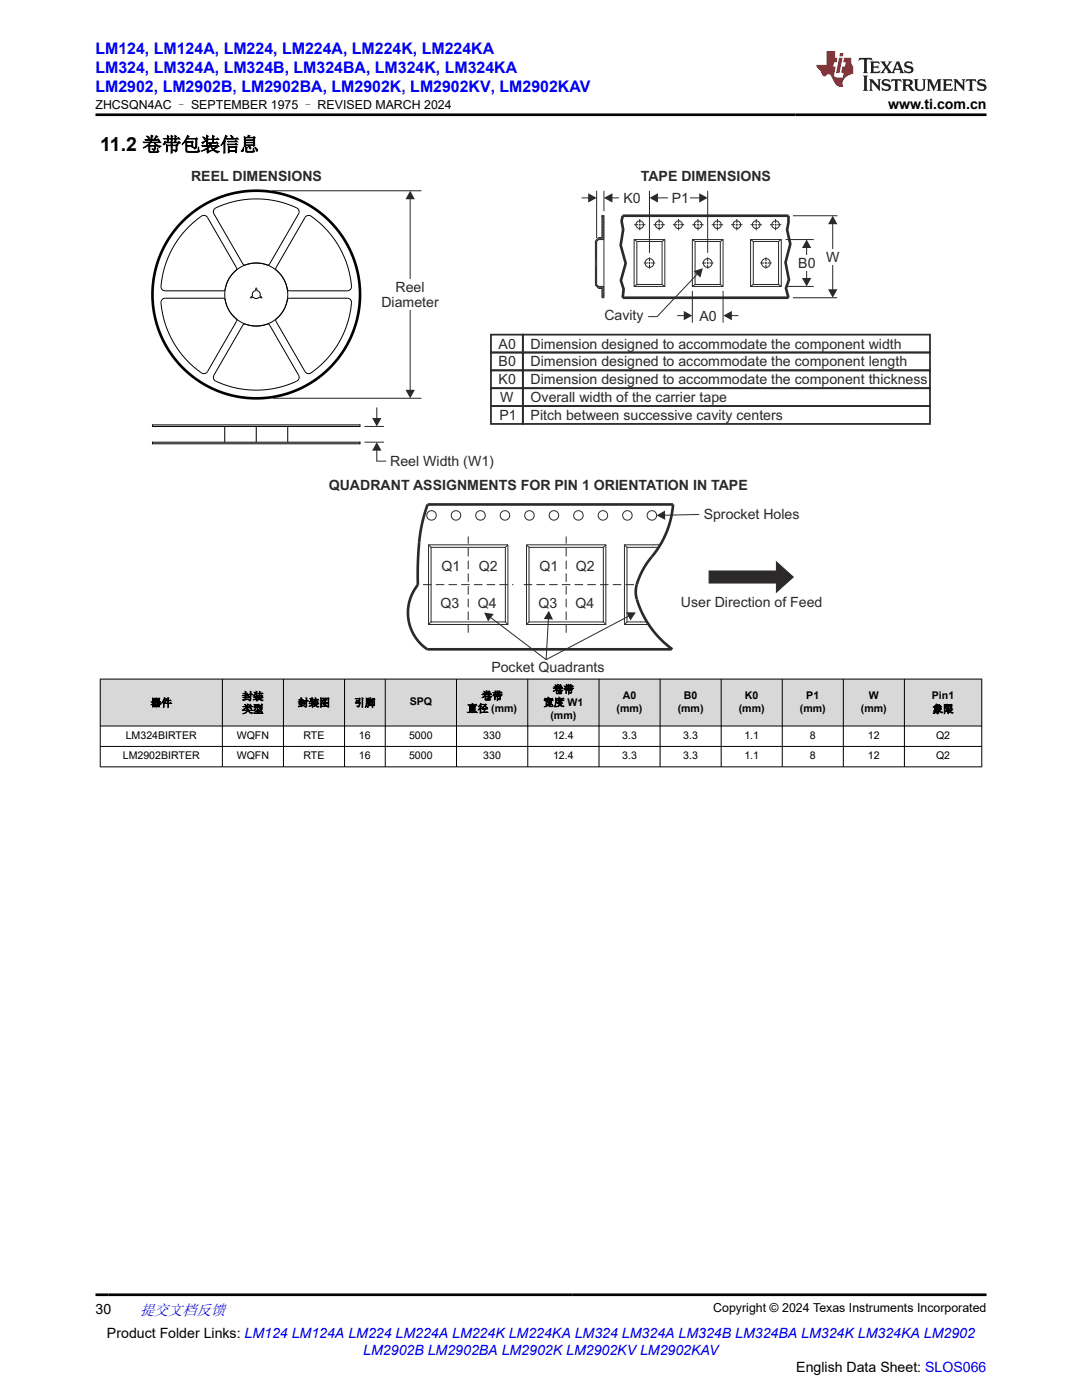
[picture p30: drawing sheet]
<svg xmlns="http://www.w3.org/2000/svg" width="216mm" height="279mm" viewBox="0 0 216 279" stroke-linecap="round" stroke-linejoin="round" font-family="sans-serif">
<defs><g id="words">
<text font-size="3.9" x="20" y="30.2">11.2 卷带包装信息</text>
<g font-size="3.2" fill="#00f">
<text x="19.1" y="10.7">LM124, LM124A, LM224, LM224A, LM224K, LM224KA</text>
<text x="19.1" y="14.5">LM324, LM324A, LM324B, LM324BA, LM324K, LM324KA</text>
<text x="19.1" y="18.3">LM2902, LM2902B, LM2902BA, LM2902K, LM2902KV, LM2902KAV</text>
</g>
<text font-size="3" fill="#00f" x="27.9" y="262.4">提交文档反馈</text>
<g font-size="2.8">
<text x="177.2" y="21.7">www.ti.com.cn</text>
<text x="19.1" y="262.1">30</text>
<text x="21.4" y="266.9">Product Folder Links: LM124 LM124A LM224 LM224A LM224K LM224KA LM324 LM324A LM324B LM324BA LM324K LM324KA LM2902</text>
<text x="158.9" y="273.7">English Data Sheet: SLOS066</text>
</g>
<g font-size="2.8" fill="#2b292a">
<text x="38.1" y="36">REEL DIMENSIONS</text>
<text x="124.4" y="40.5">K0</text>
<text x="127.9" y="36">TAPE DIMENSIONS</text>
<text x="134.1" y="40.5">P1</text>
<text x="159.3" y="53.5">B0</text>
<text x="164.8" y="52.3">W</text>
<text x="78.9" y="58.2">Reel</text>
<text x="76.1" y="61.3">Diameter</text>
<text x="120.6" y="63.9">Cavity</text>
<text x="139.6" y="64">A0</text>
<text x="99.5" y="69.6">A0</text>
<text x="105.9" y="69.6">Dimension designed to accommodate the component width</text>
<text x="99.5" y="73.1">B0</text>
<text x="99.5" y="76.7">K0</text>
<text x="105.9" y="73.1">Dimension designed to accommodate the component length</text>
<text x="105.9" y="76.7">Dimension designed to accommodate the component thickness</text>
<text x="99.7" y="83.8">P1</text>
<text x="99.8" y="80.3">W</text>
<text x="105.9" y="80.2">Overall width of the carrier tape</text>
<text x="105.9" y="83.8">Pitch between successive cavity centers</text>
<text x="77.9" y="93">Reel Width (W1)</text>
<text x="65.6" y="97.8">QUADRANT ASSIGNMENTS FOR PIN 1 ORIENTATION IN TAPE</text>
<text x="140.4" y="103.5">Sprocket Holes</text>
<text x="88.1" y="113.9">Q1</text>
<text x="95.5" y="113.9">Q2</text>
<text x="107.6" y="113.9">Q1</text>
<text x="114.9" y="113.9">Q2</text>
<text x="87.9" y="121.4">Q3</text>
<text x="95.4" y="121.4">Q4</text>
<text x="107.4" y="121.4">Q3</text>
<text x="114.9" y="121.4">Q4</text>
<text x="135.9" y="121.2">User Direction of Feed</text>
<text x="98" y="134.2">Pocket Quadrants</text>
</g>
<text font-size="2.8" fill="#00f" x="72.5" y="270.3">LM2902B LM2902BA LM2902K LM2902KV LM2902KAV</text>
<g font-size="2.5">
<text x="19" y="21.8">ZHCSQN4AC – SEPTEMBER 1975 – REVISED MARCH 2024</text>
<text x="142.3" y="261.8">Copyright © 2024 Texas Instruments Incorporated</text>
</g>
<g font-size="2.1">
<text x="30.1" y="141">器件</text>
<text x="48.4" y="139.7">封装</text>
<text x="48.4" y="142.2">类型</text>
<text x="59.5" y="141">封装图</text>
<text x="70.7" y="141">引脚</text>
<text x="81.7" y="140.8">SPQ</text>
<text x="93.2" y="142.1">直径 (mm)</text>
<text x="96.1" y="139.6">卷带</text>
<text x="108.4" y="140.9">宽度 W1</text>
<text x="109.8" y="143.4">(mm)</text>
<text x="110.3" y="138.3">卷带</text>
<text x="123" y="142">(mm)</text>
<text x="124.3" y="139.5">A0</text>
<text x="135.2" y="142">(mm)</text>
<text x="136.5" y="139.5">B0</text>
<text x="147.4" y="142">(mm)</text>
<text x="148.6" y="139.5">K0</text>
<text x="159.6" y="142">(mm)</text>
<text x="160.9" y="139.5">P1</text>
<text x="171.8" y="142">(mm)</text>
<text x="173.4" y="139.5">W</text>
<text x="185.9" y="139.5">Pin1</text>
<text x="186.1" y="142.2">象限</text>
<text x="25.1" y="147.5">LM324BIRTER</text>
<text x="47.2" y="147.5">WQFN</text>
<text x="60.6" y="147.5">RTE</text>
<text x="71.6" y="147.5">16</text>
<text x="81.6" y="147.5">5000</text>
<text x="96.4" y="147.5">330</text>
<text x="110.4" y="147.5">12.4</text>
<text x="124.2" y="147.5">3.3</text>
<text x="136.3" y="147.5">3.3</text>
<text x="148.5" y="147.5">1.1</text>
<text x="161.6" y="147.5">8</text>
<text x="173.2" y="147.5">12</text>
<text x="186.8" y="147.5">Q2</text>
<text x="24.5" y="151.6">LM2902BIRTER</text>
<text x="47.2" y="151.6">WQFN</text>
<text x="60.6" y="151.6">RTE</text>
<text x="71.6" y="151.6">16</text>
<text x="81.6" y="151.6">5000</text>
<text x="96.4" y="151.6">330</text>
<text x="110.4" y="151.6">12.4</text>
<text x="124.2" y="151.6">3.3</text>
<text x="136.3" y="151.6">3.3</text>
<text x="148.5" y="151.6">1.1</text>
<text x="161.6" y="151.6">8</text>
<text x="173.2" y="151.6">12</text>
<text x="186.8" y="151.6">Q2</text>
</g>
</g></defs>
<path d="M98 66.8h6.3v3.5h-6.3zM98 70.3h6.3v3.6h-6.3zM98 73.9h6.3v3.6h-6.3z" fill="none" stroke="#2b292a" stroke-width=".35"/>
<path d="M81.8 39.6v38.3" fill="none" stroke="#2b292a" stroke-width=".2"/>
<g fill="#2b292a">
<path d="M80.9 77.8h1.9l-1 1.7z"/>
<path d="M81.8 38.1l1 1.7h-1.9z"/>
</g>
<circle cx="51.1" cy="58.8" r="20.7" fill="none" stroke="#000" stroke-width=".53"/>
<g fill="none" stroke="#000" stroke-width=".2">
<path d="M32.4 59.8l.6-.3h11.6a.82 .82 0 0 1 .5 1l.5 1.4 1 1.3a.8 .8 0 0 1 .6 .9l-5.8 10.1-.4 .3h-.6l-1.7-1.2-1.5-1.5-1.5-1.8-1.3-2-1.1-2.4-.7-2.3-.5-2.9zM37.6 45.4l2.7-2.3 .5-.1 .4 .2 6 10.3a.82 .82 0 0 1-.6 .9l-.9 1.2-.6 1.5a.8 .8 0 0 1-.5 .9h-11.6l-.5-.1-.3-.3-.1-.5 .4-2.3 1.1-3.6 1.6-3zM42.8 41.6l1.7-.7 2-.6 2.1-.4 2.4-.2 2.4 .1 2.1 .4 2.2 .7 1.7 .7 .3 .5-.1 .5-5.9 10.2a.82 .82 0 0 1-1-.1l-1.5-.2-1.6 .2a.82 .82 0 0 1-1.1 .1l-5.8-10.2-.1-.5zM51.1 57.5l.1 .1v.4l.6 .4 .1 .7 .3 .2v.2l-.4-.2-.6 .3-.4-.1-.3-.2-.5 .1 .4-.3 .1-.8 .5-.3zM57.4 59.7l.3-.2h11.6l.6 .2 .2 .7-.4 2.9-.8 2.5-1.1 2.2-1.4 2.2-1.7 2-2.6 2.2-.7 .1-.5-.4-5.9-10.1a.83 .83 0 0 1 .6-.8l1.2-1.6zM61 43.2l.4-.2h.5l1.4 1.1 2.1 2 1.8 2.3 1.1 2.1 .9 2.2 .6 2.3 .3 2.4-.3 .5-.5 .1h-11.7a.82 .82 0 0 1-.4-.9l-.7-1.5-.9-1.2a.83 .83 0 0 1-.6-.9zM48.5 64.8a.82 .82 0 0 1 1.1 .1l1.5 .2 1.6-.2a.82 .82 0 0 1 1-.1l5.9 10.1 .1 .5-.5 .6-2.7 1.1-2.6 .6-2.6 .2-2.4-.2-2.9-.5-3-1.2-.4-.5 .1-.6zM30.4 88.2h41.4v.4h-41.4zM30.4 84.8h41.4v.3h-41.4zM44.8 85.1v3.1M51.1 85.1v3.1M57.4 85.1v3.1"/>
<circle cx="51.1" cy="58.8" r="6.3"/>
</g>
<path d="M54.2 38.1h29.9M54.5 79.5h29.6M72.7 85.1h3.9M72.7 88.2h3.9M75.2 89.8v2.2" fill="none" stroke="#2b292a" stroke-width=".2"/>
<path d="M75.2 88.2l.9 1.7h-1.8z" fill="#2b292a"/>
<path d="M161 49.4v6.2M75.2 92h1.8" fill="none" stroke="#2b292a" stroke-width=".2"/>
<path d="M98 77.5h6.3v3.5h-6.3zM104.3 73.9h81.3v3.6h-81.3zM104.3 77.5h81.3v3.5h-81.3zM104.3 70.3h81.3v3.6h-81.3zM104.3 66.8h81.3v3.5h-81.3zM98 81h6.3v3.6h-6.3zM104.3 81h81.3v3.6h-81.3z" fill="none" stroke="#2b292a" stroke-width=".35"/>
<g fill="#2b292a">
<path d="M161 47.8l.9 1.7h-1.9z"/>
<path d="M160 55.5h1.9l-.9 1.7z"/>
</g>
<path d="M166.2 44.6v13.3" fill="none" stroke="#2b292a" stroke-width=".2"/>
<g fill="#2b292a">
<path d="M166.2 43.1l.9 1.6h-1.9z"/>
<path d="M165.2 57.7h1.9l-.9 1.7z"/>
</g>
<path d="M131.1 39.5h8.6" fill="none" stroke="#2b292a" stroke-width=".2"/>
<g fill="#2b292a">
<path d="M129.6 39.5l1.7-.9v1.8z"/>
<path d="M139.5 38.6l1.7 .9-1.7 .9z"/>
</g>
<path d="M124.3 43.1h33v1.3l-.2 1.5 .6 2.8-1 3.7 .7 3.4-.6 1.7 .5 1.9h-33l.1-1.7-.5-1.7 .9-3.4-1-3.7 .5-3.1-.3-1.7z" fill="none" stroke="#2b292a" stroke-width=".53"/>
<g fill="none" stroke="#2b292a" stroke-width=".2">
<path d="M119.1 38.1v9.4M120.5 38.1v4.1M129.6 38.1v12.4M141.2 38.1v12.4M118.8 51.6h.3M118.8 53.4h.3M118.8 53.4h.1M119.1 48.4l-.3 .3M119.1 48.7l-.3 .3M119.1 49l-.3 .3M119.1 49.4l-.3 .2M119.1 49.7l-.3 .2"/>
<path d="M119.1 50l-.3 .2M119.1 50.3l-.3 .2M119.1 50.6l-.3 .3M119.1 50.9l-.3 .3M119.1 51.2l-.3 .3M119.1 51.6h-.1M119.1 53.4l-.3 .3M119.1 53.8l-.3 .2M119.1 54.1l-.3 .2M119.1 54.4l-.3 .2M119.1 54.7l-.3 .2M119.1 55l-.3 .3"/>
<path d="M119.1 55.3l-.3 .3M119.1 55.6l-.3 .3M119.1 56l-.3 .2M119.1 56.3l-.3 .2M119.1 56.6l-.3 .2M119.1 56.8l-.2 .2M119.3 57l-.2 .2M119.4 57.2l-.2 .1M119.4 57.2h1.1M119.7 57.2l-.3 .3M119.8 47.4l-1 .9M120 57.2l-.4 .4"/>
<path d="M120.1 47.4l-.4 .4M120.1 43.1h.4v16.3h-.4v-1.8h-.6l-.7-.7v-8.8l.7-.7h.6zM120.3 43.1l-.2 .2M120.4 57.2l-.4 .4M120.5 47.8h-1.1l-.3 .4v8.6l.3 .4M120.5 43.2l-.4 .4M120.5 43.5l-.4 .4M120.5 43.8l-.4 .4M120.5 44.1l-.4 .4M120.5 44.4l-.4 .4M120.5 44.8l-.4 .4M120.5 45.1l-.4 .4"/>
<path d="M120.5 45.4l-.4 .4M120.5 45.7l-.4 .4M120.5 46l-.4 .4M120.5 46.3l-.4 .4M120.5 46.6l-.4 .4M120.5 47l-.4 .4M120.5 47.3l-.5 .5M120.5 47.6l-.2 .2M120.5 57.3l-.4 .4M120.5 57.6l-.4 .4M120.5 58l-.4 .4M120.5 58.3l-.4 .4"/>
<path d="M120.5 58.6l-.4 .4M120.5 58.9l-.4 .4M120.5 59.2l-.2 .2M126.5 44.8h.8M126.5 47.8h6.2v9.4h-6.2zM126.5 47.8l.6 .4M127.1 48.2h5v8.6h-5zM127.1 56.8l-.6 .4M127.5 44.8h.4M127.7 43.7v.8M127.7 44.7v.3M127.7 45.2v.8"/>
<path d="M128 44.8h.8M128.5 52.5h.8M129.4 52.5h.4M129.6 51.4v.8M129.6 52.3v.4M129.6 52.8v.8M129.9 52.5h.8M130.4 44.8h.8M131.3 44.8h.4M131.5 43.7v.8M131.5 44.7v.3M131.5 45.2v.8"/>
<path d="M131.9 44.8h.8M132.1 56.8l.6 .4M132.7 47.8l-.6 .4M134.3 44.8h.8M135.2 44.8h.4M135.4 43.7v.8M135.4 44.7v.3M135.4 45.2v.8M135.7 44.8h.8M138.1 44.8h.9M138.1 47.8h6.2v9.4h-6.2zM138.1 47.8l.6 .4"/>
<path d="M138.1 58.1v6.3M138.7 48.2h5v8.6h-5zM138.7 56.8l-.6 .4M139.1 44.8h.4M139.2 54.7l-8.1 8.5M139.3 43.7v.8M139.3 44.7v.3M139.3 45.2v.8M139.6 44.8h.8M140.1 52.5h.8M141 52.5h.4M141.2 51.4v.8"/>
<path d="M141.2 52.3v.4M141.2 52.8v.8M141.5 52.5h.8M142 44.8h.8M143 44.8h.3M143.1 43.7v.8M143.1 44.7v.3M143.1 45.2v.8M143.5 44.8h.8M143.7 56.8l.6 .4M144.3 47.8l-.6 .4M144.3 58.1v6.3"/>
<path d="M145.9 44.8h.8M146.8 44.8h.4M147 43.7v.8M147 44.7v.3M147 45.2v.8M147.3 44.8h.9M149.8 44.8h.8M149.8 47.8h6.1v9.4h-6.1zM149.8 47.8l.5 .4M150.3 48.2h5v8.6h-5zM150.3 56.8l-.5 .4M150.7 44.8h.4"/>
<path d="M150.9 43.7v.8M150.9 44.7v.3M150.9 45.2v.8M151.2 44.8h.8M151.7 52.5h.8M152.6 52.5h.4M152.8 51.4v.8M152.8 52.3v.4M152.8 52.8v.8M153.2 52.5h.8M153.6 44.8h.8M154.6 44.8h.4"/>
<path d="M154.8 43.7v.8M154.8 44.7v.3M154.8 45.2v.8M155.1 44.8h.8M155.3 56.8l.6 .4M155.9 47.8l-.6 .4M156.8 47.8h5.6M156.8 57.2h5.6M158.2 43.1h8.9M158.2 59.4h8.9"/>
<circle cx="127.7" cy="44.8" r=".76"/>
<circle cx="129.6" cy="52.5" r=".87"/>
<circle cx="131.5" cy="44.8" r=".76"/>
<circle cx="135.4" cy="44.8" r=".76"/>
<circle cx="139.3" cy="44.8" r=".76"/>
<circle cx="141.2" cy="52.5" r=".87"/>
<circle cx="143.1" cy="44.8" r=".76"/>
<circle cx="147" cy="44.8" r=".76"/>
<circle cx="150.9" cy="44.8" r=".76"/>
<circle cx="152.8" cy="52.5" r=".87"/>
<circle cx="154.8" cy="44.8" r=".76"/>
</g>
<path d="M138.4 54.1l1.8-.6-.4 1.9z" fill="#2b292a"/>
<path d="M122.1 39.5h1.4M129.3 63.2h1.8" fill="none" stroke="#2b292a" stroke-width=".2"/>
<path d="M120.5 39.5l1.7-.9v1.8z" fill="#2b292a"/>
<path d="M116.1 39.5h1.4" fill="none" stroke="#2b292a" stroke-width=".2"/>
<path d="M117.4 38.6l1.7 .9-1.7 .9z" fill="#2b292a"/>
<path d="M134 129.6h-48.7l-1.2-1-1.1-1.3-.9-1.5-.5-1.6-.2-1.7 .1-1.8 .5-1.6 .8-1.5a2.49 2.49 0 0 0 .6-2.4l.1-4.4 .3-4 .6-3.1 .9-3h49l-.5 2.9-.9 2.9-1.4 2.6-2.4 3.3-1 1.7-1 2.5-.2 1.4 .1 1.4 .6 1.6 1.6 3.4 2.2 2.7 2.8 2.5" fill="none" stroke="#2b292a" stroke-width=".53"/>
<g fill="none" stroke="#2b292a" stroke-width=".2">
<path d="M85.5 108.7h15.8v15.9h-15.8zM86 109.2h14.8v14.9h-14.8zM105.1 108.7h15.8v15.9h-15.8zM105.6 109.2h14.8v14.9h-14.8zM130.2 109.2h-5.1v14.9h2.7M130.5 108.7h-5.9v15.9h3.6M139.5 102.7l-6.9 .1"/>
<circle cx="86.1" cy="102.9" r=".95"/>
<circle cx="91" cy="102.9" r=".95"/>
<circle cx="95.9" cy="102.9" r=".95"/>
<circle cx="100.8" cy="102.9" r=".95"/>
<circle cx="105.6" cy="102.9" r=".95"/>
<circle cx="110.5" cy="102.9" r=".95"/>
<circle cx="115.4" cy="102.9" r=".95"/>
<circle cx="120.3" cy="102.9" r=".95"/>
<circle cx="125.2" cy="102.9" r=".95"/>
<circle cx="130.1" cy="102.9" r=".95"/>
</g>
<path d="M84.4 116.7h18M126.5 116.7h-22.5M93.4 126.3v-19.2M113 126.3v-19.2" fill="none" stroke="#2b292a" stroke-width=".2" stroke-dasharray="1.7 .8" stroke-linecap="butt"/>
<path d="M131 102.9l1.7-1v1.9z" fill="#2b292a"/>
<path d="M85.5 108.7l.5 .5M101.3 108.7l-.5 .5M105.1 108.7l.5 .5M120.9 108.7l-.5 .5M124.6 108.7l.5 .5M86 124.1l-.5 .5M97.8 123.2l11.2 8.4M100.8 124.1l.5 .5M105.6 124.1l-.5 .5M120.4 124.1l.5 .5M125.1 124.1l-.5 .5" fill="none" stroke="#2b292a" stroke-width=".2"/>
<path d="M96.6 122.3l1.9 .2-1.1 1.5z" fill="#2b292a"/>
<path d="M109.4 123.4l-.4 8.2" fill="none" stroke="#2b292a" stroke-width=".2"/>
<path d="M109.5 121.9l.9 1.7-1.9-.1z" fill="#2b292a"/>
<path d="M125.5 122.9l-16.5 8.7" fill="none" stroke="#2b292a" stroke-width=".2"/>
<path d="M124.9 122.2h2l-1.1 1.6z" fill="#2b292a"/>
<path d="M135.1 63h1.5" fill="none" stroke="#2b292a" stroke-width=".2"/>
<path d="M136.4 62.1l1.7 .9-1.7 .9z" fill="#2b292a"/>
<path d="M145.9 63h1.4" fill="none" stroke="#2b292a" stroke-width=".2"/>
<path d="M144.3 63l1.7-.9v1.8z" fill="#2b292a"/>
<path d="M75.2 81.3v2.3" fill="none" stroke="#2b292a" stroke-width=".2"/>
<path d="M74.3 83.4h1.8l-.9 1.7z" fill="#2b292a"/>
<path d="M130.2 109.2h1.3M130.5 108.7h1.3M127.8 124.1h1.3M128.2 124.6h1.3" fill="none" stroke="#2b292a" stroke-width=".2"/>
<path d="M141.5 114h13.4v-1.9l3.4 3.1-3.4 3v-1.8h-13.4z" fill-rule="evenodd" fill="#2b292a"/>
<path d="M141.5 114h13.4v-1.9l3.4 3.1-3.4 3v-1.8h-13.4z" fill="none" stroke="#2b292a" stroke-width=".2"/>
<g fill="#fff">
<path d="M133.3 37.9h4.2v3.2h-4.2z" fill-rule="evenodd"/>
<path d="M159.3 50.9h3.4v3.2h-3.4z" fill-rule="evenodd"/>
<path d="M164.8 49.7h2.7v3.1h-2.7z" fill-rule="evenodd"/>
<path d="M78.9 55.6h5.8v3.2h-5.8z" fill-rule="evenodd"/>
<path d="M76.1 58.8h11.5v3.1h-11.5z" fill-rule="evenodd"/>
</g>
<g fill="#d8d8d8">
<path d="M20 135.5h175.9v9.4h-175.9z" fill-rule="evenodd"/>
<path d="M20.1 135.6h24.2v9.2h-24.2z" fill-rule="evenodd"/>
<path d="M44.4 135.6h12.1v9.2h-12.1z" fill-rule="evenodd"/>
<path d="M56.6 135.6h12.1v9.2h-12.1z" fill-rule="evenodd"/>
<path d="M68.8 135.6h8v9.2h-8z" fill-rule="evenodd"/>
<path d="M76.9 135.6h14.1v9.2h-14.1z" fill-rule="evenodd"/>
<path d="M91.2 135.6h14v9.2h-14z" fill-rule="evenodd"/>
<path d="M105.4 135.6h14.1v9.2h-14.1z" fill-rule="evenodd"/>
<path d="M119.6 135.6h12.1v9.2h-12.1z" fill-rule="evenodd"/>
<path d="M131.8 135.6h12v9.2h-12z" fill-rule="evenodd"/>
<path d="M144 135.6h12v9.2h-12z" fill-rule="evenodd"/>
<path d="M156.2 135.6h12v9.2h-12z" fill-rule="evenodd"/>
<path d="M168.3 135.6h12.1v9.2h-12.1z" fill-rule="evenodd"/>
<path d="M180.5 135.6h15.3v9.2h-15.3z" fill-rule="evenodd"/>
</g>
<g fill="none" stroke="#000" stroke-width=".2">
<path d="M19.9 135.5h176.1M20 135.5v17.6M44.4 135.5v17.6M56.6 135.5v17.6M68.7 135.5v17.6M76.9 135.5v17.6M91.1 135.5v17.6M105.3 135.5v17.6M119.5 135.5v17.6M131.7 135.5v17.6M143.9 135.5v17.6M156.1 135.5v17.6"/>
<path d="M168.3 135.5v17.6M180.5 135.5v17.6M195.9 135.5v17.6M19.9 144.9h176.1M19.9 149h176.1M19.9 153h176.1"/>
</g>
<path d="M171.5 11.6l-.2 .5 .5-.2h.6v.1v2.2l-.2 .4h1l-.2-.4v-2.2v-.1h.5l.6 .2-.2-.5zM173.6 12.3l.2 .4v1.5l-.2 .4h1.9l.1-.6a1.08 1.08 0 0 1-1.3 .2v-.7h.6l.4 .2v-.7l-.4 .2h-.6v-.5l.2-.2a1 1 0 0 1 1 .3l-.1-.5zM175.7 12.3l.9 1.1-1 1.2h.9l-.2-.2 .5-.8 .4 .8-.2 .2h1.6l-.2-.2 .2-.5h.9l.1 .5-.1 .2h.9l-.2-.3-.8-2h-.5l-.9 2.2-.9-1.1 .9-1.1h-.8l.2 .2-.4 .6-.4-.6 .2-.2zM179 12.7l.4 1h-.7zM180.7 12.4a.65 .65 0 0 0-.2 .7 .65 .65 0 0 0 .6 .5l.6 .1 .1 .3a.79 .79 0 0 1-.7 .4 .79 .79 0 0 1-.7-.5l.1 .7 .2-.1a.93 .93 0 0 0 1.1 .1 .93 .93 0 0 0 .4-1 1.46 1.46 0 0 0-1.2-.6l-.1-.3a1.09 1.09 0 0 1 1.2 .2l-.2-.6-.1 .1-.5-.2zM172.2 15.1l.2 .4v2.2l-.2 .4h1l-.2-.4v-2.2l.2-.4zM173.4 15.8l.2 .4v1.5l-.2 .4h.8l-.3-.4 .1-1.3 1.6 1.8v-2l.2-.4h-.7l.1 .2 .1 1.1-1.2-1.3zM176.2 15.9a.65 .65 0 0 0-.2 .8 .65 .65 0 0 0 .6 .4l.6 .2 .1 .2a.79 .79 0 0 1-.7 .4 .79 .79 0 0 1-.7-.5l.1 .7 .2-.1a.93 .93 0 0 0 1.1 .1 .93 .93 0 0 0 .4-.9 1.46 1.46 0 0 0-1.2-.6l-.1-.4a1.09 1.09 0 0 1 1.2 .2l-.1-.6-.2 .1-.5-.1zM177.9 15.8l-.1 .6a.63 .63 0 0 1 .8-.3v1.6l-.3 .4h1l-.2-.4v-1.6a.66 .66 0 0 1 .8 .3l-.1-.6zM180 15.8l.2 .4v1.5l-.2 .4h1l-.2-.2-.1-.7h.5l.1 .2a.79 .79 0 0 0 1.2 .6l-1-.9a.61 .61 0 0 0 .6-.6 .61 .61 0 0 0-.5-.7zM180.8 16.1h.1a.47 .47 0 0 1 .5 .1 .47 .47 0 0 1 .1 .5l-.1 .1-.7 .1zM182.3 15.8l.2 .2a2.27 2.27 0 0 0 .4 2 1.04 1.04 0 0 0 1.7-.7v-1.3l.2-.2h-.8l.2 .4v1.1a.6 .6 0 0 1-.6 .6 .6 .6 0 0 1-.6-.6v-1.1l.3-.4zM184.9 15.8l.2 .4v1.5l-.2 .4h.8l-.3-.4v-1.4l.9 1.9 .9-1.9v1.4l-.3 .4h1l-.2-.4v-1.5l.2-.4h-.8l-.7 1.5-.6-1.5zM188.1 15.8l.2 .4v1.5l-.2 .4h1.9l.1-.6a1.09 1.09 0 0 1-1.3 .2v-.7h.6l.4 .2v-.6l-.4 .2h-.6v-.6l.2-.1a1.01 1.01 0 0 1 1 .3l-.1-.6zM190.2 15.8l.3 .4v1.5l-.3 .4h.8l-.2-.4v-1.3l1.6 1.8v-2l.2-.4h-.7l.2 .2v1.1l-1.2-1.3zM192.8 15.8l-.1 .6a.63 .63 0 0 1 .8-.3v1.6l-.3 .4h1l-.2-.4v-1.6a.66 .66 0 0 1 .8 .3l-.1-.6zM195.2 15.9a.65 .65 0 0 0-.2 .8 .65 .65 0 0 0 .6 .4l.6 .2 .2 .2a.79 .79 0 0 1-.7 .4 .79 .79 0 0 1-.7-.5l.1 .7 .2-.1a.93 .93 0 0 0 1 .1 .93 .93 0 0 0 .5-.9 1.46 1.46 0 0 0-1.3-.6v-.4a1.09 1.09 0 0 1 1.2 .2l-.2-.6-.2 .1-.5-.1z" fill="#231f20"/>
<path d="M164.9 10.2v2.8h-2l.1 .3 .8 1a.95 .95 0 0 0 1 .9 .59 .59 0 0 1 .5-.4 .59 .59 0 0 1 .5 .4l.4 .7a1.59 1.59 0 0 0 2.1 1.4 1.61 1.61 0 0 1 1-2.3l1-.3-.1-1.5a1.59 1.59 0 0 1-.3-1.7h-1.5l-.2 .9h.6l-.2 .9h-.5l-.2 1v.2l.4 .1-.1 .9h-.7a.73 .73 0 0 1-1-.7l.3-1.5h-.5l.1-.9h.5l.2-.9h-.5v-1.3zM167.4 11.5l-.6 3.1h.7l.6-3.1zM167.6 10.6l-.1 .6h.7l.1-.6z" fill="#ed1c24"/>
<path d="M19.1 22.9h177.8M19.1 258.4h177.8" fill="none" stroke="#000" stroke-width=".53"/>
<use href="#words"/>
</svg>
